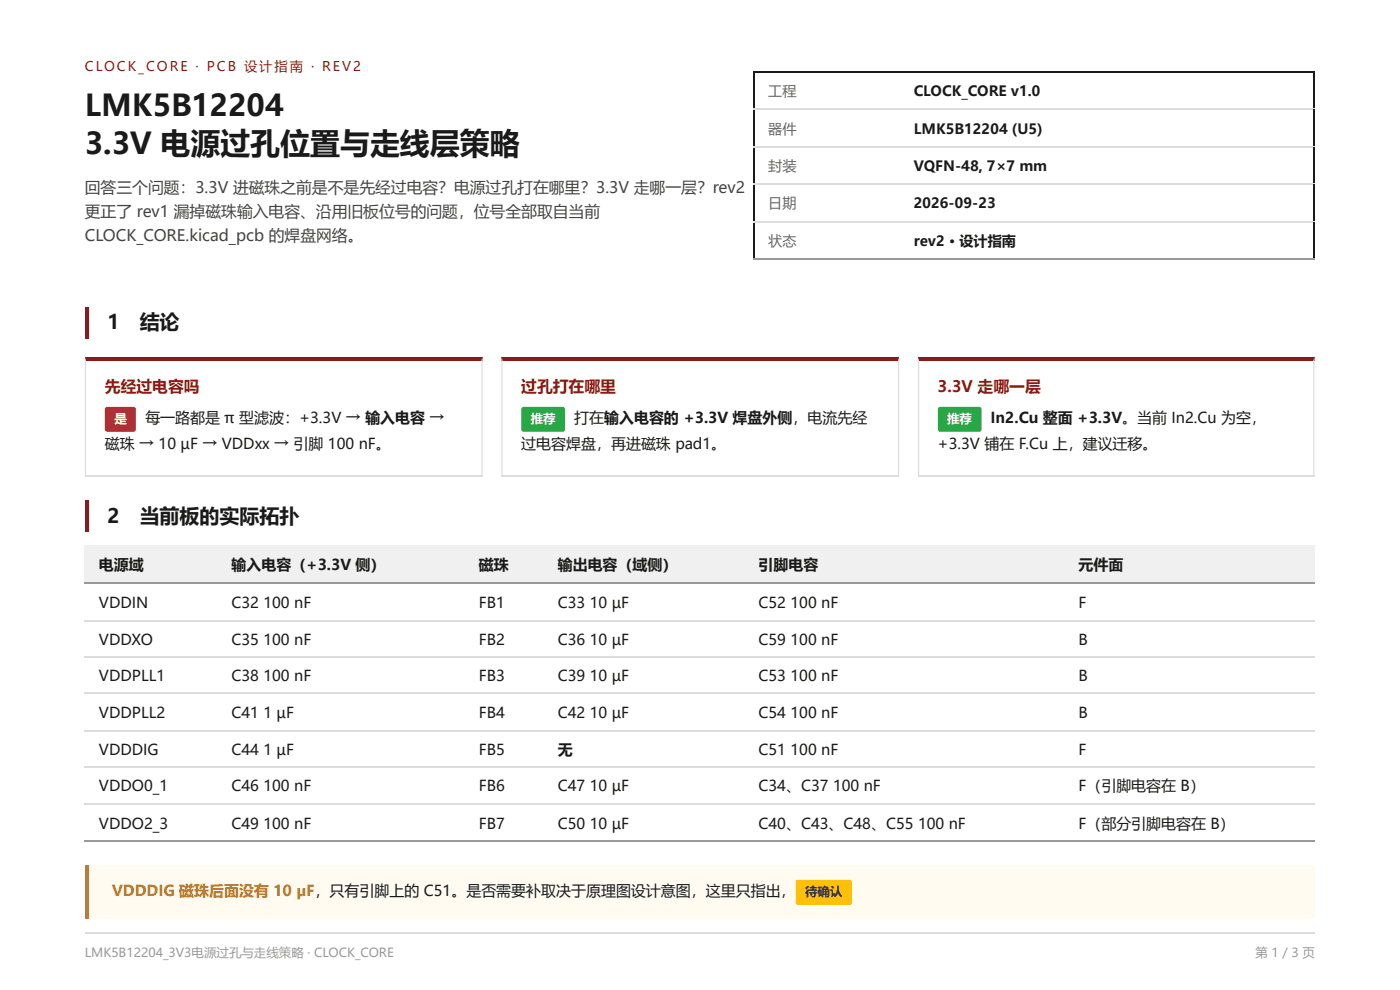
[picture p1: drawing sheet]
<svg xmlns="http://www.w3.org/2000/svg" width="297mm" height="210mm" viewBox="0 0 297 210" stroke-linecap="round" stroke-linejoin="round" font-family="sans-serif">
<defs><g id="words">
<g font-size="6.3" fill="#1a1a1a">
<text x="18" y="24.6">LMK5B12204</text>
<text x="18" y="32.5">3.3V 电源过孔位置与走线层策略</text>
</g>
<g font-size="4.2" fill="#1a1a1a">
<text x="22.8" y="69.8">1</text>
<text x="29.6" y="69.8">结论</text>
<text x="22.8" y="110.9">2</text>
<text x="29.6" y="110.9">当前板的实际拓扑</text>
</g>
<g font-size="3.3" fill="#444">
<text x="18" y="41">回答三个问题：3.3V 进磁珠之前是不是先经过电容？电源过孔打在哪里？3.3V 走哪一层？rev2</text>
<text x="18" y="46">更正了 rev1 漏掉磁珠输入电容、沿用旧板位号的问题，位号全部取自当前</text>
<text x="18" y="51.1">CLOCK_CORE.kicad_pcb 的焊盘网络。</text>
</g>
<g font-size="3.3" fill="#8b1a1a">
<text x="22.3" y="83.1">先经过电容吗</text>
<text x="110.6" y="83.1">过孔打在哪里</text>
<text x="198.9" y="83.1">3.3V 走哪一层</text>
</g>
<g font-size="3.2" fill="#1a1a1a">
<text x="30.8" y="89.7">每一路都是 π 型滤波：+3.3V → 输入电容 →</text>
<text x="121.8" y="89.7">打在输入电容的 +3.3V 焊盘外侧，电流先经</text>
<text x="210.1" y="89.7">In2.Cu 整面 +3.3V。当前 In2.Cu 为空，</text>
<text x="22.3" y="95.2">磁珠 → 10 µF → VDDxx → 引脚 100 nF。</text>
<text x="110.6" y="95.2">过电容焊盘，再进磁珠 pad1。</text>
<text x="198.9" y="95.2">+3.3V 铺在 F.Cu 上，建议迁移。</text>
<text x="21" y="120.9">电源域</text>
<text x="49.1" y="120.9">输入电容（+3.3V 侧）</text>
<text x="101.6" y="120.9">磁珠</text>
<text x="118.3" y="120.9">输出电容（域侧）</text>
<text x="160.9" y="120.9">引脚电容</text>
<text x="228.8" y="120.9">元件面</text>
<text x="21" y="128.9">VDDIN</text>
<text x="49.1" y="128.9">C32 100 nF</text>
<text x="101.6" y="128.9">FB1</text>
<text x="118.3" y="128.9">C33 10 µF</text>
<text x="160.9" y="128.9">C52 100 nF</text>
<text x="228.8" y="128.9">F</text>
<text x="21" y="136.8">VDDXO</text>
<text x="49.1" y="136.8">C35 100 nF</text>
<text x="101.6" y="136.8">FB2</text>
<text x="118.3" y="136.8">C36 10 µF</text>
<text x="160.9" y="136.8">C59 100 nF</text>
<text x="228.8" y="136.8">B</text>
<text x="21" y="144.5">VDDPLL1</text>
<text x="49.1" y="144.5">C38 100 nF</text>
<text x="101.6" y="144.5">FB3</text>
<text x="118.3" y="144.5">C39 10 µF</text>
<text x="160.9" y="144.5">C53 100 nF</text>
<text x="228.8" y="144.5">B</text>
<text x="21" y="152.1">VDDPLL2</text>
<text x="49.1" y="152.1">C41 1 µF</text>
<text x="101.6" y="152.1">FB4</text>
<text x="118.3" y="152.1">C42 10 µF</text>
<text x="160.9" y="152.1">C54 100 nF</text>
<text x="228.8" y="152.1">B</text>
<text x="21" y="160.1">VDDDIG</text>
<text x="49.1" y="160.1">C44 1 µF</text>
<text x="101.6" y="160.1">FB5</text>
<text x="118.3" y="160.1">无</text>
<text x="160.9" y="160.1">C51 100 nF</text>
<text x="228.8" y="160.1">F</text>
<text x="21" y="167.7">VDDO0_1</text>
<text x="49.1" y="167.7">C46 100 nF</text>
<text x="101.6" y="167.7">FB6</text>
<text x="118.3" y="167.7">C47 10 µF</text>
<text x="160.9" y="167.7">C34、C37 100 nF</text>
<text x="228.8" y="167.7">F（引脚电容在 B）</text>
<text x="21" y="175.7">VDDO2_3</text>
<text x="49.1" y="175.7">C49 100 nF</text>
<text x="101.6" y="175.7">FB7</text>
<text x="118.3" y="175.7">C50 10 µF</text>
<text x="160.9" y="175.7">C40、C43、C48、C55 100 nF</text>
<text x="228.8" y="175.7">F（部分引脚电容在 B）</text>
</g>
<text font-size="3.2" fill="#b07800" x="23.8" y="190">VDDDIG 磁珠后面没有 10 µF，只有引脚上的 C51。是否需要补取决于原理图设计意图，这里只指出，</text>
<g font-size="3" fill="#666">
<text x="163" y="20.4">工程</text>
<text x="163" y="28.3">器件</text>
<text x="163" y="36.2">封装</text>
<text x="163" y="44.2">日期</text>
<text x="163" y="52.1">状态</text>
</g>
<g font-size="3" fill="#1a1a1a">
<text x="193.9" y="20.4">CLOCK_CORE v1.0</text>
<text x="193.9" y="28.3">LMK5B12204 (U5)</text>
<text x="193.9" y="36.2">VQFN-48, 7×7 mm</text>
<text x="193.9" y="44.2">2026-09-23</text>
<text x="193.9" y="52.1">rev2 · 设计指南</text>
</g>
<text font-size="2.8" fill="#8b1a1a" x="18" y="15.1">CLOCK_CORE · PCB 设计指南 · REV2</text>
<g font-size="2.6" fill="#fff">
<text x="24.3" y="89.7">是</text>
<text x="112.6" y="89.7">推荐</text>
<text x="200.9" y="89.7">推荐</text>
</g>
<text font-size="2.6" fill="#333" x="170.8" y="190">待确认</text>
<g font-size="2.6" fill="#999">
<text x="18" y="202.9">LMK5B12204_3V3电源过孔与走线策略 · CLOCK_CORE</text>
<text x="266.3" y="202.9">第 1 / 3 页</text>
</g>
</g></defs>
<g fill="#8b1a1a">
<path d="M18 65.1h.8v6.6h-.8z"/>
<path d="M18 106.1h.8v6.6h-.8z"/>
</g>
<g fill="#f0f0f0">
<path d="M18 115.6h28v8.2h-28z"/>
<path d="M46 115.6h52.7v8.2h-52.7z"/>
<path d="M98.7 115.6h16.7v8.2h-16.7z"/>
<path d="M115.4 115.6h42.6v8.2h-42.6z"/>
<path d="M158 115.6h67.7v8.2h-67.7z"/>
<path d="M225.7 115.6h53.2v8.2h-53.2z"/>
</g>
<path d="M18 123.7h260.9M18 178.2h260.9" fill="none" stroke="#999" stroke-width=".26"/>
<path d="M18 131.6h260.9M18 139.3h260.9M18 147h260.9M18 154.9h260.9M18 162.6h260.9M18 170.5h260.9" fill="none" stroke="#ddd" stroke-width=".26"/>
<path d="M18 183.4h260.9v11.3h-260.9z" fill="#fffbf0"/>
<path d="M18 183.4h.8v11.3h-.8z" fill="#d4930a"/>
<path d="M159.8 15.2h119.1M159.9 15.1v7.9M278.7 15.1v7.9M159.9 23.3v7.7M159.9 31.2v7.7M159.9 39.2v7.6M278.7 23.3v7.7M278.7 31.2v7.7M278.7 39.2v7.6M159.9 47.1v7.7M278.7 47.1v7.7" fill="none" stroke="#1a1a1a" stroke-width=".26"/>
<path d="M159.8 23.2h119.1M159.8 31.1h119.1M159.8 39h119.1M159.8 47h119.1" fill="none" stroke="#ddd" stroke-width=".26"/>
<path d="M159.8 54.9h119.1" fill="none" stroke="#999" stroke-width=".26"/>
<path d="M18 75.7h84.4v.8h-84.4z" fill="#8b1a1a"/>
<path d="M18.1 75.7v25.4M102.3 75.7v25.4M18 100.9h84.4" fill="none" stroke="#ddd" stroke-width=".26"/>
<path d="M22.4 86.4l.4-.1h5.8l.2 .5v4.5l-.5 .2h-5.8l-.3-.5v-4.2z" fill="#dc3545"/>
<path d="M106.4 75.7h84.4v.8h-84.4z" fill="#8b1a1a"/>
<path d="M106.5 75.7v25.4M190.6 75.7v25.4M106.4 100.9h84.4" fill="none" stroke="#ddd" stroke-width=".26"/>
<path d="M110.8 86.4l.3-.1h8.5l.3 .5-.1 4.5-.5 .2h-8.5l-.2-.5v-4.2z" fill="#28a745"/>
<path d="M194.7 75.7h84.2v.8h-84.2z" fill="#8b1a1a"/>
<path d="M194.9 75.7v25.4M278.7 75.7v25.4M194.7 100.9h84.2" fill="none" stroke="#ddd" stroke-width=".26"/>
<path d="M199.1 86.4l.4-.1h8.5l.2 .5-.1 4.5-.4 .2h-8.5l-.2-.5v-4.2z" fill="#28a745"/>
<path d="M169 186.7l.3-.2 11.1 .1 .3 .5v4.4l-.5 .3h-11.1l-.3-.5v-4.2z" fill="#ffc107"/>
<path d="M18 197.8h260.9" fill="none" stroke="#ddd" stroke-width=".26"/>
<use href="#words"/>
</svg>
